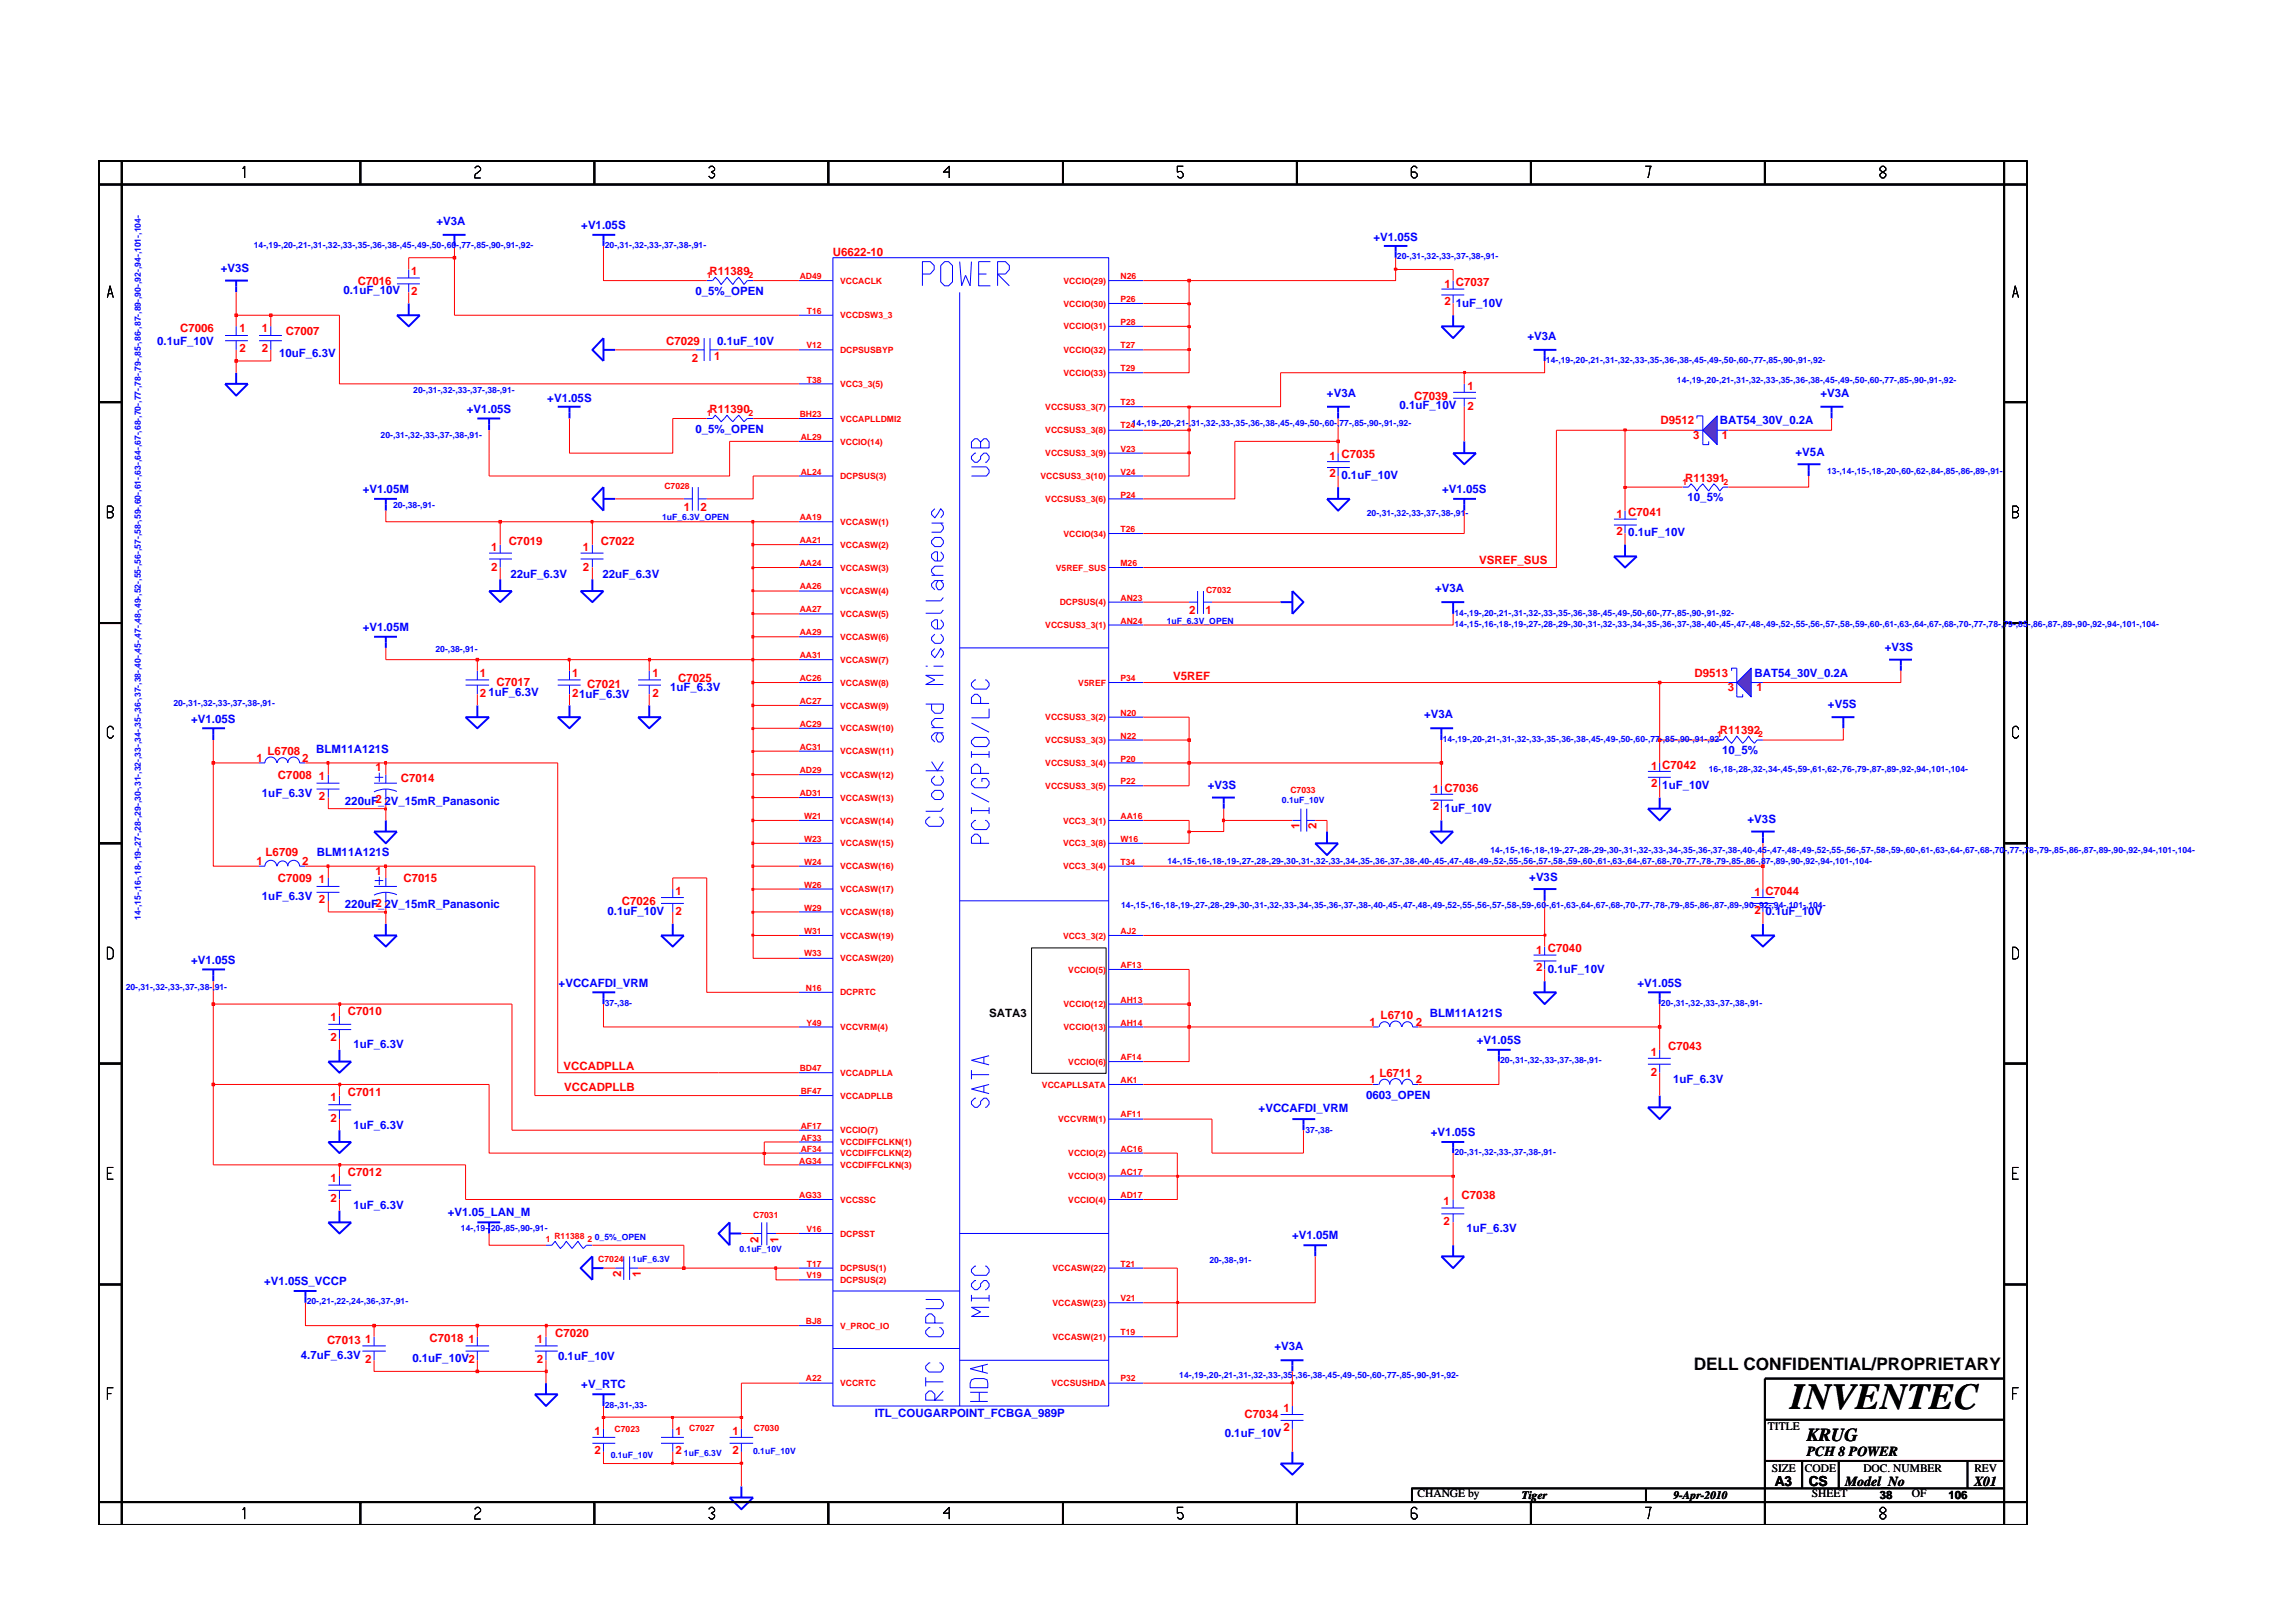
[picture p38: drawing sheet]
<svg xmlns="http://www.w3.org/2000/svg" width="297mm" height="210mm" viewBox="0 0 297 210" stroke-linecap="round" stroke-linejoin="round" font-family="sans-serif">
<defs><g id="words">
<text font-size="4.8" x="231.9" y="182.5">INVENTEC</text>
<text font-size="2.4" x="234" y="186.7">KRUG</text>
<text font-size="2.2" x="219.4" y="177.5">DELL CONFIDENTIAL/PROPRIETARY</text>
<g font-size="1.8">
<text x="234" y="188.7">PCH 8 POWER</text>
<text x="229.9" y="192.5">A3</text>
<text x="234.3" y="192.6">CS</text>
<text x="239" y="192.5">Model_No</text>
<text x="255.7" y="192.5">X01</text>
</g>
<g font-size="1.5" fill="#00f">
<text x="56.5" y="29.1">+V3A</text>
<text x="75.3" y="29.7">+V1.05S</text>
<text x="28.6" y="35.2">+V3S</text>
<text x="177.9" y="31.2">+V1.05S</text>
<text x="44.5" y="38.1">0.1uF_10V</text>
<text x="90.1" y="38.2">0_5%_OPEN</text>
<text x="188.6" y="39.7">1uF_10V</text>
<text x="20.4" y="44.7">0.1uF_10V</text>
<text x="36.1" y="46.3">10uF_6.3V</text>
<text x="92.9" y="44.7">0.1uF_10V</text>
<text x="197.9" y="44">+V3A</text>
<text x="60.5" y="53.5">+V1.05S</text>
<text x="70.9" y="52">+V1.05S</text>
<text x="171.9" y="51.4">+V3A</text>
<text x="181.3" y="53">0.1uF_10V</text>
<text x="235.8" y="51.4">+V3A</text>
<text x="90.1" y="56.1">0_5%_OPEN</text>
<text x="222.8" y="55">BAT54_30V_0.2A</text>
<text x="232.6" y="59.1">+V5A</text>
<text x="47" y="63.9">+V1.05M</text>
<text x="173.8" y="62">0.1uF_10V</text>
<text x="186.8" y="63.9">+V1.05S</text>
<text x="218.6" y="65">10_5%</text>
<text x="210.9" y="69.5">0.1uF_10V</text>
<text x="66.1" y="74.9">22uF_6.3V</text>
<text x="78.1" y="74.9">22uF_6.3V</text>
<text x="185.9" y="76.7">+V3A</text>
<text x="47" y="81.7">+V1.05M</text>
<text x="86.8" y="89.5">1uF_6.3V</text>
<text x="227.3" y="87.7">BAT54_30V_0.2A</text>
<text x="244.2" y="84.3">+V3S</text>
<text x="24.8" y="93.7">+V1.05S</text>
<text x="63.3" y="90.1">1uF_6.3V</text>
<text x="184.5" y="93">+V3A</text>
<text x="236.8" y="91.8">+V5S</text>
<text x="41" y="97.6">BLM11A121S</text>
<text x="223.1" y="97.7">10_5%</text>
<text x="33.9" y="103.2">1uF_6.3V</text>
<text x="44.7" y="104.3">220uF_2V_15mR_Panasonic</text>
<text x="156.5" y="102.2">+V3S</text>
<text x="187.1" y="105.2">1uF_10V</text>
<text x="215.3" y="102.2">1uF_10V</text>
<text x="226.4" y="106.7">+V3S</text>
<text x="41" y="110.9">BLM11A121S</text>
<text x="33.9" y="116.6">1uF_6.3V</text>
<text x="44.7" y="117.6">220uF_2V_15mR_Panasonic</text>
<text x="78.7" y="118.5">0.1uF_10V</text>
<text x="198.1" y="114.1">+V3S</text>
<text x="228.7" y="118.6">0.1uF_10V</text>
<text x="24.8" y="124.8">+V1.05S</text>
<text x="72.4" y="127.9">+VCCAFDI_VRM</text>
<text x="185.2" y="131.8">BLM11A121S</text>
<text x="200.5" y="126">0.1uF_10V</text>
<text x="212.1" y="127.9">+V1.05S</text>
<text x="45.8" y="135.8">1uF_6.3V</text>
<text x="191.3" y="135.2">+V1.05S</text>
<text x="177" y="142.4">0603_OPEN</text>
<text x="216.7" y="140.3">1uF_6.3V</text>
<text x="45.8" y="146.2">1uF_6.3V</text>
<text x="163" y="144">+VCCAFDI_VRM</text>
<text x="185.4" y="147.2">+V1.05S</text>
<text x="45.8" y="156.7">1uF_6.3V</text>
<text x="58" y="157.6">+V1.05_LAN_M</text>
<text x="167.4" y="160.6">+V1.05M</text>
<text x="190" y="159.6">1uF_6.3V</text>
<text x="34.2" y="166.5">+V1.05S_VCCP</text>
<text x="39" y="176">4.7uF_6.3V</text>
<text x="53.4" y="176.5">0.1uF_10V2</text>
<text x="72.3" y="176.1">0.1uF_10V</text>
<text x="75.3" y="179.9">+V_RTC</text>
<text x="165.1" y="174.9">+V3A</text>
<text x="113.3" y="183.6">ITL_COUGARPOINT_FCBGA_989P</text>
<text x="158.7" y="186.2">0.1uF_10V</text>
</g>
<g font-size="1.5" fill="#f00">
<text x="53.3" y="35.6">1</text>
<text x="91.9" y="35.6">R11389</text>
<text x="107.9" y="33.2">U6622-10</text>
<text x="46.4" y="36.9">C7016</text>
<text x="53.3" y="38.2">2</text>
<text x="187.1" y="39.6">2</text>
<text x="187.1" y="37.3">1 C7037</text>
<text x="23.3" y="43">C7006</text>
<text x="31" y="43">1</text>
<text x="31" y="45.7">2</text>
<text x="33.9" y="43">1</text>
<text x="33.9" y="45.7">2</text>
<text x="37" y="43.4">C7007</text>
<text x="86.3" y="44.7">C7029</text>
<text x="89.6" y="46.8">2</text>
<text x="92.5" y="46.6">1</text>
<text x="91.9" y="53.5">R11390</text>
<text x="183.2" y="51.8">C7039</text>
<text x="190.1" y="50.5">1</text>
<text x="190.1" y="53.1">2</text>
<text x="172.2" y="59.6">1 C7035</text>
<text x="215.1" y="55">D9512</text>
<text x="219.3" y="56.8">3</text>
<text x="223.1" y="56.8">1</text>
<text x="172.2" y="61.8">2</text>
<text x="218.3" y="62.4">R11391</text>
<text x="63.6" y="71.3">1</text>
<text x="65.9" y="70.5">C7019</text>
<text x="75.5" y="71.3">1</text>
<text x="77.8" y="70.5">C7022</text>
<text x="88.6" y="66.2">1</text>
<text x="90.7" y="66.2">2</text>
<text x="209.4" y="67.1">1 C7041</text>
<text x="209.4" y="69.3">2</text>
<text x="63.6" y="73.9">2</text>
<text x="75.5" y="73.9">2</text>
<text x="191.6" y="73">VSREF_SUS</text>
<text x="154" y="79.5">2</text>
<text x="156.2" y="79.5">1</text>
<text x="62.2" y="87.7">1</text>
<text x="64.3" y="88.9">C7017</text>
<text x="74.1" y="87.7">1</text>
<text x="76.1" y="89.2">C7021</text>
<text x="84.5" y="87.7">1</text>
<text x="87.8" y="88.3">C7025</text>
<text x="152" y="88.1">V5REF</text>
<text x="219.5" y="87.7">D9513</text>
<text x="223.8" y="89.5">3</text>
<text x="227.5" y="89.5">1</text>
<text x="62.2" y="90.3">2</text>
<text x="74.1" y="90.3">21uF_6.3V</text>
<text x="84.5" y="90.3">2</text>
<text x="222.8" y="95.1">R11392</text>
<text x="33.2" y="98.7">1</text>
<text x="34.7" y="97.8">L6708</text>
<text x="36" y="100.9">C7008</text>
<text x="39.1" y="98.7">2</text>
<text x="41.3" y="101">1</text>
<text x="48.6" y="99.9">1</text>
<text x="51.9" y="101.4">C7014</text>
<text x="213.9" y="99.8">1 C7042</text>
<text x="213.9" y="102">2</text>
<text x="41.3" y="103.7">2</text>
<text x="48.6" y="104.1">2</text>
<text x="168.3" y="107.4" transform="rotate(-90 168.3 107.4)">1</text>
<text x="170.5" y="107.4" transform="rotate(-90 170.5 107.4)">2</text>
<text x="185.6" y="102.7">1 C7036</text>
<text x="185.6" y="104.9">2</text>
<text x="33.2" y="112">1</text>
<text x="34.4" y="110.9">L6709</text>
<text x="39.1" y="112">2</text>
<text x="48.6" y="113.3">1</text>
<text x="36" y="114.3">C7009</text>
<text x="41.3" y="114.4">1</text>
<text x="41.3" y="117">2</text>
<text x="48.6" y="117.5">2</text>
<text x="52.3" y="114.3">C7015</text>
<text x="80.6" y="117.3">C7026</text>
<text x="87.5" y="115.9">1</text>
<text x="87.5" y="118.6">2</text>
<text x="227.3" y="116.1">1 C7044</text>
<text x="227.3" y="118.4">2</text>
<text x="199" y="123.6">1 C7040</text>
<text x="199" y="125.8">2</text>
<text x="45.1" y="131.5">C7010</text>
<text x="42.8" y="132.3">1</text>
<text x="42.8" y="134.9">2</text>
<text x="177.4" y="132.9">1</text>
<text x="178.9" y="132">L6710</text>
<text x="183.4" y="132.9">2</text>
<text x="213.8" y="136.8">1</text>
<text x="216.1" y="136">C7043</text>
<text x="42.8" y="142.7">1</text>
<text x="45.1" y="141.9">C7011</text>
<text x="73" y="138.7">VCCADPLLA</text>
<text x="73.1" y="141.4">VCCADPLLB</text>
<text x="177.4" y="140.3">1</text>
<text x="178.7" y="139.6">L6711</text>
<text x="183.4" y="140.3">2</text>
<text x="213.8" y="139.4">2</text>
<text x="42.8" y="145.3">2</text>
<text x="42.8" y="153.1">1</text>
<text x="42.8" y="155.7">2</text>
<text x="45.1" y="152.3">C7012</text>
<text x="189.3" y="155.3">C7038</text>
<text x="98.2" y="161" transform="rotate(-90 98.2 161)">2</text>
<text x="100.9" y="161" transform="rotate(-90 100.9 161)">1</text>
<text x="187" y="156.1">1</text>
<text x="187" y="158.7">2</text>
<text x="80.5" y="165.4" transform="rotate(-90 80.5 165.4)">2</text>
<text x="83" y="165.4" transform="rotate(-90 83 165.4)">1</text>
<text x="47.3" y="173.9">1</text>
<text x="55.7" y="173.8">C7018</text>
<text x="60.7" y="173.9">1</text>
<text x="69.6" y="173.9">1</text>
<text x="71.9" y="173.2">C7020</text>
<text x="42.4" y="174.1">C7013</text>
<text x="47.3" y="176.6">2</text>
<text x="69.6" y="176.6">2</text>
<text x="77" y="185.9">1</text>
<text x="87.5" y="185.9">1</text>
<text x="94.9" y="185.9">1</text>
<text x="161.2" y="183.7">C7034</text>
<text x="166.2" y="182.9">1</text>
<text x="166.2" y="185.4">2</text>
<text x="77" y="188.4">2</text>
<text x="87.5" y="188.4">2</text>
<text x="94.9" y="188.4">2</text>
</g>
<g font-size="1.5">
<text x="128.1" y="131.8">SATA3</text>
<text x="229" y="185.3">TITLE</text>
<text x="229.5" y="190.7">SIZE</text>
<text x="233.8" y="190.7">CODE</text>
<text x="241.4" y="190.7">DOC. NUMBER</text>
<text x="255.8" y="190.7">REV</text>
<text x="183.6" y="194">CHANGE by</text>
<text x="197.1" y="194.3">Tiger</text>
<text x="216.8" y="194.3">9-Apr-2010</text>
<text x="234.7" y="194">SHEET</text>
<text x="243.5" y="194.3">38</text>
<text x="247.7" y="194">OF</text>
<text x="252.4" y="194.3">106</text>
</g>
<g font-size="1.1" fill="#00f">
<text x="32.9" y="32.1">14-,19-,20-,21-,31-,32-,33-,35-,36-,38-,45-,49-,50-,60-,77-,85-,90-,91-,92-</text>
<text x="78.3" y="32.2">20-,31-,32-,33-,37-,38-,91-</text>
<text x="181" y="33.6">20-,31-,32-,33-,37-,38-,91-</text>
<text x="200.3" y="47.1">14-,19-,20-,21-,31-,32-,33-,35-,36-,38-,45-,49-,50-,60-,77-,85-,90-,91-,92-</text>
<text x="53.5" y="51">20-,31-,32-,33-,37-,38-,91-</text>
<text x="217.2" y="49.6">14-,19-,20-,21-,31-,32-,33-,35-,36-,38-,45-,49-,50-,60-,77-,85-,90-,91-,92-</text>
<text x="49.3" y="56.8">20-,31-,32-,33-,37-,38-,91-</text>
<text x="146.6" y="55.2">14-,19-,20-,21-,31-,32-,33-,35-,36-,38-,45-,49-,50-,60-,77-,85-,90-,91-,92-</text>
<text x="50.9" y="65.8">20-,38-,91-</text>
<text x="236.7" y="61.4">13-,14-,15-,18-,20-,60-,62-,84-,85-,86-,89-,91-</text>
<text x="85.8" y="67.4">1uF_6.3V_OPEN</text>
<text x="177.1" y="66.8">20-,31-,32-,33-,37-,38-,91-</text>
<text x="151.1" y="80.8">1uF_6.3V_OPEN</text>
<text x="188.4" y="81.2">14-,15-,16-,18-,19-,27-,28-,29-,30-,31-,32-,33-,34-,35-,36-,37-,38-,40-,45-,47-,48-,49-,52-,55-,56-,57-,58-,59-,60-,61-,63-,64-,67-,68-,70-,77-,78-,79-,85-,86-,87-,89-,90-,92-,94-,101-,104-</text>
<text x="188.4" y="79.7">14-,19-,20-,21-,31-,32-,33-,35-,36-,38-,45-,49-,50-,60-,77-,85-,90-,91-,92-</text>
<text x="56.4" y="84.5">20-,38-,91-</text>
<text x="22.5" y="91.5">20-,31-,32-,33-,37-,38-,91-</text>
<text x="186.9" y="96.1">14-,19-,20-,21-,31-,32-,33-,35-,36-,38-,45-,49-,50-,60-,77-,85-,90-,91-,92-</text>
<text x="221.3" y="100.1">16-,18-,28-,32-,34-,45-,59-,61-,62-,76-,79-,87-,89-,92-,94-,101-,104-</text>
<text x="166.1" y="104.1">0.1uF_10V</text>
<text x="151.2" y="111.9">14-,15-,16-,18-,19-,27-,28-,29-,30-,31-,32-,33-,34-,35-,36-,37-,38-,40-,45-,47-,48-,49-,52-,55-,56-,57-,58-,59-,60-,61-,63-,64-,67-,68-,70-,77-,78-,79-,85-,86-,87-,89-,90-,92-,94-,101-,104-</text>
<text x="193.1" y="110.6">14-,15-,16-,18-,19-,27-,28-,29-,30-,31-,32-,33-,34-,35-,36-,37-,38-,40-,45-,47-,48-,49-,52-,55-,56-,57-,58-,59-,60-,61-,63-,64-,67-,68-,70-,77-,78-,79-,85-,86-,87-,89-,90-,92-,94-,101-,104-</text>
<text x="18.2" y="119.1" transform="rotate(-90 18.2 119.1)">14-,15-,16-,18-,19-,27-,28-,29-,30-,31-,32-,33-,34-,35-,36-,37-,38-,40-,45-,47-,48-,49-,52-,55-,56-,57-,58-,59-,60-,61-,63-,64-,67-,68-,70-,77-,78-,79-,85-,86-,87-,89-,90-,92-,94-,101-,104-</text>
<text x="145.2" y="117.7">14-,15-,16-,18-,19-,27-,28-,29-,30-,31-,32-,33-,34-,35-,36-,37-,38-,40-,45-,47-,48-,49-,52-,55-,56-,57-,58-,59-,60-,61-,63-,64-,67-,68-,70-,77-,78-,79-,85-,86-,87-,89-,90-,92-,94-,101-,104-</text>
<text x="16.3" y="128.3">20-,31-,32-,33-,37-,38-,91-</text>
<text x="78.3" y="130.3">37-,38-</text>
<text x="215.2" y="130.3">20-,31-,32-,33-,37-,38-,91-</text>
<text x="194.3" y="137.7">20-,31-,32-,33-,37-,38-,91-</text>
<text x="169.1" y="146.7">37-,38-</text>
<text x="188.4" y="149.7">20-,31-,32-,33-,37-,38-,91-</text>
<text x="59.7" y="159.4">14-,19-,20-,85-,90-,91-</text>
<text x="77.1" y="160.6">0_5%_OPEN</text>
<text x="81.9" y="163.5">1uF_6.3V</text>
<text x="95.8" y="162.1">0.1uF_10V</text>
<text x="156.7" y="163.7">20-,38-,91-</text>
<text x="39.7" y="169">20-,21-,22-,24-,36-,37-,91-</text>
<text x="152.8" y="178.6">14-,19-,20-,21-,31-,32-,33-,35-,36-,38-,45-,49-,50-,60-,77-,85-,90-,91-,92-</text>
<text x="78.3" y="182.4">28-,31-,33-</text>
<text x="79.1" y="188.9">0.1uF_10V</text>
<text x="88.6" y="188.6">1uF_6.3V</text>
<text x="97.6" y="188.4">0.1uF_10V</text>
</g>
<g font-size="1.1" fill="#f00">
<text x="91.6" y="36">1</text>
<text x="96.9" y="36">2</text>
<text x="103.6" y="36.2">AD49</text>
<text x="104.5" y="40.7">T16</text>
<text x="108.8" y="36.8">VCCACLK</text>
<text x="108.8" y="41.2">VCCDSW3_3</text>
<text x="137.8" y="36.8">VCCIO(29)</text>
<text x="137.8" y="39.7">VCCIO(30)</text>
<text x="145.1" y="36.2">N26</text>
<text x="145.1" y="39.1">P26</text>
<text x="104.5" y="45.1">V12</text>
<text x="108.8" y="45.7">DCPSUSBYP</text>
<text x="137.8" y="42.7">VCCIO(31)</text>
<text x="137.8" y="45.7">VCCIO(32)</text>
<text x="145.1" y="42.1">P28</text>
<text x="145.1" y="45.1">T27</text>
<text x="91.6" y="53.9">1</text>
<text x="96.9" y="53.9">2</text>
<text x="104.5" y="49.6">T38</text>
<text x="108.8" y="50.1">VCC3_3(5)</text>
<text x="135.4" y="53.1">VCCSUS3_3(7)</text>
<text x="137.8" y="48.7">VCCIO(33)</text>
<text x="145.1" y="48.1">T29</text>
<text x="145.1" y="52.5">T23</text>
<text x="103.6" y="54">BH23</text>
<text x="103.7" y="57">AL29</text>
<text x="108.8" y="54.6">VCCAPLLDMI2</text>
<text x="108.8" y="57.6">VCCIO(14)</text>
<text x="135.4" y="56.1">VCCSUS3_3(8)</text>
<text x="135.4" y="59.1">VCCSUS3_3(9)</text>
<text x="145.1" y="55.5">T24</text>
<text x="145.1" y="58.5">V23</text>
<text x="86.1" y="63.4">C7028</text>
<text x="103.7" y="61.5">AL24</text>
<text x="108.8" y="62.1">DCPSUS(3)</text>
<text x="134.8" y="62.1">VCCSUS3_3(10)</text>
<text x="135.4" y="65">VCCSUS3_3(6)</text>
<text x="145.1" y="61.5">V24</text>
<text x="145.1" y="64.5">P24</text>
<text x="218" y="62.8">1</text>
<text x="223.3" y="62.8">2</text>
<text x="103.6" y="67.4">AA19</text>
<text x="103.6" y="70.4">AA21</text>
<text x="108.8" y="68">VCCASW(1)</text>
<text x="108.8" y="71">VCCASW(2)</text>
<text x="137.8" y="69.5">VCCIO(34)</text>
<text x="145.1" y="68.9">T26</text>
<text x="103.6" y="73.4">AA24</text>
<text x="103.6" y="76.3">AA26</text>
<text x="108.8" y="73.9">VCCASW(3)</text>
<text x="108.8" y="77">VCCASW(4)</text>
<text x="136.8" y="73.9">V5REF_SUS</text>
<text x="145.1" y="73.4">M26</text>
<text x="145.1" y="77.8">AN23</text>
<text x="156.2" y="76.8">C7032</text>
<text x="103.6" y="79.3">AA27</text>
<text x="103.6" y="82.3">AA29</text>
<text x="108.8" y="79.9">VCCASW(5)</text>
<text x="108.8" y="82.9">VCCASW(6)</text>
<text x="135.4" y="81.4">VCCSUS3_3(1)</text>
<text x="137.3" y="78.4">DCPSUS(4)</text>
<text x="145.1" y="80.8">AN24</text>
<text x="103.6" y="85.3">AA31</text>
<text x="103.6" y="88.3">AC26</text>
<text x="108.8" y="85.9">VCCASW(7)</text>
<text x="108.8" y="88.8">VCCASW(8)</text>
<text x="139.7" y="88.8">V5REF</text>
<text x="145.1" y="88.3">P34</text>
<text x="103.6" y="94.2">AC29</text>
<text x="103.6" y="91.2">AC27</text>
<text x="108.8" y="94.8">VCCASW(10)</text>
<text x="108.8" y="91.8">VCCASW(9)</text>
<text x="135.4" y="93.3">VCCSUS3_3(2)</text>
<text x="145.1" y="92.7">N20</text>
<text x="145.1" y="95.7">N22</text>
<text x="222.4" y="95.4">1</text>
<text x="227.8" y="95.4">2</text>
<text x="103.6" y="97.1">AC31</text>
<text x="103.6" y="100.1">AD29</text>
<text x="108.8" y="97.7">VCCASW(11)</text>
<text x="108.8" y="100.8">VCCASW(12)</text>
<text x="135.4" y="96.3">VCCSUS3_3(3)</text>
<text x="135.4" y="99.2">VCCSUS3_3(4)</text>
<text x="145.1" y="98.7">P20</text>
<text x="145.1" y="101.6">P22</text>
<text x="103.6" y="103.2">AD31</text>
<text x="104.2" y="106.1">W21</text>
<text x="108.8" y="103.7">VCCASW(13)</text>
<text x="108.8" y="106.7">VCCASW(14)</text>
<text x="135.4" y="102.2">VCCSUS3_3(5)</text>
<text x="137.7" y="106.7">VCC3_3(1)</text>
<text x="145.1" y="106.1">AA16</text>
<text x="167.2" y="102.7">C7033</text>
<text x="104.2" y="109.1">W23</text>
<text x="104.2" y="112">W24</text>
<text x="108.8" y="109.7">VCCASW(15)</text>
<text x="108.8" y="112.6">VCCASW(16)</text>
<text x="137.7" y="109.7">VCC3_3(8)</text>
<text x="137.7" y="112.6">VCC3_3(4)</text>
<text x="145.1" y="112">T34</text>
<text x="145.1" y="109.1">W16</text>
<text x="104.2" y="115">W26</text>
<text x="104.2" y="118">W29</text>
<text x="108.8" y="115.6">VCCASW(17)</text>
<text x="108.8" y="118.5">VCCASW(18)</text>
<text x="104.2" y="120.9">W31</text>
<text x="104.2" y="123.9">W33</text>
<text x="108.8" y="121.6">VCCASW(19)</text>
<text x="108.8" y="124.6">VCCASW(20)</text>
<text x="137.7" y="121.6">VCC3_3(2)</text>
<text x="138.4" y="126">VCCIO(5)</text>
<text x="145.1" y="120.9">AJ2</text>
<text x="145.1" y="125.4">AF13</text>
<text x="104.4" y="128.4">N16</text>
<text x="108.8" y="129">DCPRTC</text>
<text x="137.8" y="130.5">VCCIO(12)</text>
<text x="145.1" y="129.9">AH13</text>
<text x="104.5" y="132.9">Y49</text>
<text x="108.8" y="133.4">VCCVRM(4)</text>
<text x="137.8" y="133.4">VCCIO(13)</text>
<text x="138.4" y="137.9">VCCIO(6)</text>
<text x="145.1" y="137.4">AF14</text>
<text x="145.1" y="132.9">AH14</text>
<text x="103.6" y="138.8">BD47</text>
<text x="103.7" y="141.8">BF47</text>
<text x="108.8" y="139.4">VCCADPLLA</text>
<text x="108.8" y="142.3">VCCADPLLB</text>
<text x="135" y="140.9">VCCAPLLSATA</text>
<text x="145.1" y="140.3">AK1</text>
<text x="103.7" y="147.8">AF33</text>
<text x="103.7" y="149.2">AF34</text>
<text x="103.7" y="146.2">AF17</text>
<text x="108.8" y="148.3">VCCDIFFCLKN(1)</text>
<text x="108.8" y="149.8">VCCDIFFCLKN(2)</text>
<text x="108.8" y="146.8">VCCIO(7)</text>
<text x="137.1" y="145.4">VCCVRM(1)</text>
<text x="138.4" y="149.8">VCCIO(2)</text>
<text x="145.1" y="149.2">AC16</text>
<text x="145.1" y="144.7">AF11</text>
<text x="103.5" y="150.7">AG34</text>
<text x="103.5" y="155.1">AG33</text>
<text x="108.8" y="151.3">VCCDIFFCLKN(3)</text>
<text x="108.8" y="155.8">VCCSSC</text>
<text x="138.4" y="152.8">VCCIO(3)</text>
<text x="138.4" y="155.8">VCCIO(4)</text>
<text x="145.1" y="152.2">AC17</text>
<text x="145.1" y="155.1">AD17</text>
<text x="70.7" y="160.9">1</text>
<text x="71.8" y="160.6">R11388</text>
<text x="76.1" y="160.9">2</text>
<text x="97.6" y="157.7">C7031</text>
<text x="104.5" y="159.6">V16</text>
<text x="108.8" y="160.2">DCPSST</text>
<text x="77.5" y="163.5">C7024</text>
<text x="104.5" y="165.6">V19</text>
<text x="104.5" y="164.1">T17</text>
<text x="108.8" y="166.2">DCPSUS(2)</text>
<text x="108.8" y="164.7">DCPSUS(1)</text>
<text x="136.3" y="164.7">VCCASW(22)</text>
<text x="145.1" y="164.1">T21</text>
<text x="104.4" y="171.6">BJ8</text>
<text x="108.8" y="172.1">V_PROC_IO</text>
<text x="136.3" y="173.6">VCCASW(21)</text>
<text x="136.3" y="169.2">VCCASW(23)</text>
<text x="145.1" y="173">T19</text>
<text x="145.1" y="168.5">V21</text>
<text x="104.4" y="178.9">A22</text>
<text x="108.8" y="179.6">VCCRTC</text>
<text x="136.2" y="179.6">VCCSUSHDA</text>
<text x="145.1" y="178.9">P32</text>
<text x="79.6" y="185.4">C7023</text>
<text x="89.3" y="185.4">C7027</text>
<text x="97.6" y="185.4">C7030</text>
</g>
</g></defs>
<g fill="none" stroke="#00f" stroke-width=".25">
<path d="M29.2 36.4h2.9M30.6 36.4v1.5M52.9 39.3v1.5M76.7 30.4h3M78.2 30.4v1.5M179.3 31.9h3M180.8 31.9v1.5M29.2 49.7h2.9l-1.5 1.6zM30.6 48.3v1.4M51.4 40.8h3l-1.5 1.5zM61.8 54.2h3M63.4 54.2v1.5"/>
<path d="M72.2 52.7h3M73.8 52.7v1.5M78.2 43.8v3l-1.5-1.5zM78.2 45.3h1.5M186.7 42.3h3l-1.5 1.5zM188.2 58.7h3l-1.5 1.4zM188.2 40.8v1.5M189.7 57.2v1.5M198.7 45.3h2.9M200.1 45.3v1.5M235.8 52.7h3M237.3 52.7v1.5"/>
<path d="M48.5 64.6h2.9M50 64.6v1.6M63.4 76.6h2.9l-1.5 1.4zM64.8 75v1.6M75.2 76.6h3l-1.5 1.4zM76.7 75v1.6M78.2 63.1v3.1l-1.5-1.6zM78.2 64.6h1.5M165.9 78h1.5M167.4 76.6l1.5 1.4-1.5 1.5zM171.9 64.6h3l-1.6 1.6zM173.3 63.1v1.5"/>
<path d="M186.7 78h3M188.2 78v1.5M209.1 72.1h2.9l-1.5 1.4zM210.5 70.6v1.5M48.5 82.5h2.9M50 82.5v1.4M60.3 92.9h3.1l-1.6 1.4zM61.8 91.4v1.5M72.2 92.9h3l-1.4 1.4zM73.8 91.4v1.5M82.7 92.9h2.9l-1.5 1.4zM84.1 91.4v1.5"/>
<path d="M185.3 94.3h2.9M186.7 94.3v1.6M50 119.7v1.5M87.2 119.7v1.5M198.7 115.2h2.9M200.1 115.2v1.5M213.5 104.8h2.9l-1.4 1.5zM215 103.3v1.5M226.9 107.7h3M228.4 107.7v1.5M48.5 121.2h2.9l-1.4 1.4zM76.7 128.6h3"/>
<path d="M78.2 128.6v1.5M85.6 121.2h3l-1.4 1.4zM192.6 136h3.1M194.2 136v1.5M198.7 128.6h2.9l-1.5 1.5zM200.1 127.1v1.5M42.5 147.9h3l-1.5 1.5zM42.5 158.4h3l-1.5 1.4zM44 146.4v1.5M44 156.8v1.6M61.8 158.4h3M63.4 158.4v1.4"/>
<path d="M93.1 159.8l1.4-1.4v2.9zM94.5 159.8h1.5M167.4 145h3M168.9 145v1.4M186.7 147.9h3M188.2 147.9v1.5M213.5 143.5h2.9l-1.4 1.5zM215 141.9v1.6M38 167.2h3M39.6 167.2v1.6M70.7 179.2v1.4M75.2 164.3l1.5-1.5v3z"/>
<path d="M76.7 164.3h1.5M165.9 176.2h3M167.4 176.2v1.5M168.9 161.3h3M170.4 161.3v1.5M186.7 162.8h3l-1.5 1.5zM188.2 161.3v1.5M69.3 180.6h2.9l-1.5 1.5zM76.7 180.6h3M78.2 180.6v1.5M94.5 194h3.1l-1.6 1.5zM96 192.6v1.4"/>
<path d="M165.9 189.6h3l-1.5 1.4zM167.4 188.1v1.5"/>
</g>
<g fill="none" stroke="#00f" stroke-width=".13">
<path d="M51.4 36h3M51.4 36.8h3M52.9 34.9v1.1M52.9 36.8v1.1M91.6 36.4h.7l.4-.5 .7 1 .8-1 .7 1 .8-1 .7 1 .4-.5h.8M103.5 36.4h4.4M107.9 33.4h35.7v148.7h-35.7zM119.5 35.5h1l.5-.6v-.5l-.5-.5h-1v3.1M122.4 33.9h.5l.5 .5v2.1l-.5 .5h-.5l-.5-.5v-2.1zM124.3 37.9v144.2M124.3 33.9l.3 3.1 .5-1.3 .6 1.3 .1-3.1M126.8 35.5h1"/>
<path d="M128.3 33.9h-1.5v3.1h1.5M129.2 37v-3.1h1l.6 .5v.5l-.6 .6h-1l1.6 1.5M143.6 36.4h4.5M143.6 39.3h4.5M186.7 37.5h3M186.7 38.2h3M188.2 36.4v1.1M188.2 38.2v1.1M33.6 43.5h2.9M33.6 44.1h2.9M35.1 42.3v1.2M35.1 44.1v1.2"/>
<path d="M90.1 45.3h1.1M91.2 43.8v3M91.6 54.2h.7l.4-.4 .7 .8 .8-.8 .7 .8 .8-.8 .7 .8 .4-.4h.8M92 45.3h1.1M92 43.8v3M103.5 45.3h4.4M103.5 54.2h4.4M103.5 57.2h4.4M103.5 40.8h4.4M103.5 49.7h4.4M126.4 58.7h-.1l-.5 .4v.4l.5 .4h.3l.4-.4v-.4l.5-.4h.3l.3 .4v.4l-.3 .4h-.2M127 57.3l.5-.5h.3l.3 .5v.7h-2.3v-.7l.5-.5h.3l.4 .5v.7"/>
<path d="M143.6 45.3h4.5M143.6 58.7h4.5M143.6 55.7h4.5M143.6 52.7h4.5M143.6 42.3h4.5M143.6 48.3h4.5M188.2 50.8h3M188.2 51.6h3M189.7 49.7v1.1M189.7 51.6v1.1M219.5 55.7h1.1M220.6 53.9v3.7"/>
<path d="M222.4 55.7h1.5M63.4 71.7h2.9M63.4 72.4h2.9M64.8 70.6v1.1M64.8 72.4v1.1M75.2 71.7h3M75.2 72.4h3M76.7 70.6v1.1M76.7 72.4v1.1M88.6 64.6h1.1M89.7 63.1v3.1M90.5 64.6h1.1"/>
<path d="M90.5 63.1v3.1M103.5 67.6h4.4M103.5 70.6h4.4M103.5 73.5h4.4M103.5 79.5h4.4M103.5 61.7h4.4M103.5 76.6h4.4M120.7 70l.4-.4h.8l.3 .4v.4l-.3 .4h-.8l-.4-.4zM120.7 74.5h1.5M120.7 67.8h1.5M121.1 65.9l-.4 .4v.4l.4 .4 .8-1.2 .3 .4v.4l-.3 .4M121.5 75.2l-.2 .4v.4l.2 .4h.4l.3-.4v-.4l-.3-.4"/>
<path d="M121.9 71.5l.3 .4v.3l-.3 .5h-.8l-.4-.5v-.4l.4-.3h.3v1.2M121.9 67.8l.3 .4v.3l-.3 .4h-1.2M122.2 75.2h-1.1l-.4 .4v.4l.4 .4M122.2 73.3h-1.1l-.4 .5v.3l.4 .4M122.2 79l-.3 .4h-2M122.2 77.4l-.3 .4h-2M125.8 60.5h2l.3 .4v.3l-.3 .5h-2M143.6 64.6h4.5M143.6 78h4.5M143.6 73.5h4.5M143.6 69.1h4.5M143.6 61.7h4.5"/>
<path d="M154 78h1.1M155.1 76.6v2.9M155.9 78h1.1M155.9 76.6v2.9M209.1 67.3h2.9M209.1 68h2.9M210.5 66.2v1.1M210.5 68v1.1M33.6 98.8h.7a.76 .76 0 0 1 .8-.7 .76 .76 0 0 1 .7 .7M35.9 98.8a.68 .68 0 0 1 .7-.6 .68 .68 0 0 1 .7 .6 .76 .76 0 0 1 .7-.7 .76 .76 0 0 1 .8 .7h.8M60.3 88.1h3.1M60.3 88.8h3.1"/>
<path d="M61.8 86.9v1.2M61.8 88.8v1.1M72.2 88.1h3M72.2 88.8h3M73.8 86.9v1.2M73.8 88.8v1.1M82.7 88.1h2.9M82.7 88.8h2.9M84.1 86.9v1.2M84.1 88.8v1.1M103.5 82.5h4.4M103.5 85.5h4.4"/>
<path d="M103.5 88.4h4.4M103.5 91.4h4.4M103.5 94.3h4.4M103.5 97.3h4.4M119.9 91.2h2.3v.8l-.3 .4h-.8l-.4-.4v-.8M119.9 99.9h2.3M119.9 86.3h.3M120.7 98.7l.7 1.2 .8-1.2M120.7 94.3h1.5M120.9 86.3h1.3M121.1 84l-.4 .4v.4l.4 .4 .8-1.2 .3 .4v.4l-.3 .4M121.1 82.2l-.4 .4v.3l.4 .4h.8l.3-.4v-.3l-.3-.4"/>
<path d="M121.5 94.9l-.2 .5v.3l.2 .4h.4l.3-.4v-.3l-.3-.5M121.9 80.3l.3 .4v.4l-.3 .4h-.8l-.4-.4v-.5l.4-.3h.3v1.2M122.2 94.9h-1.1l-.4 .5v.3l.4 .4M122.2 93.1h-1.1l-.4 .4v.3l.4 .5M122.2 87.5h-2.3l1.2 .6-1.2 .6h2.3M124.3 83.9h19.3M125.8 96l.5-.5h1.5l.3 .5v.3l-.3 .4h-1.5l-.5-.4zM125.8 97.3v.9M125.8 97.7h2.3M125.8 93.7l2.3 1.2M126.4 88.1h-.1l-.5 .4v.3l.5 .5h1.5l.3-.5v-.3l-.3-.4h-.2M127 91.1v-.7l-.4-.5h-.3l-.5 .5v.7h2.3"/>
<path d="M128.1 91.8v1.2h-2.3M128.1 97.3v.9M143.6 98.8h4.5M143.6 95.9h4.5M143.6 88.4h4.5M143.6 92.9h4.5M143.6 81h4.5M213.5 99.9h2.9M215 98.8v1.1M222.4 95.9h.8l.3-.5 .8 .9 .7-.9 .7 .9 .8-.9 .8 .9 .3-.4h.8M48.5 114.8h2.9M48.5 114.1h1.1"/>
<path d="M49.1 113.6v1.1M50 113.7v1.1M50 115.6v1.1M51.4 115.9a3.4 3.4 0 0 0-3 .1M85.6 116.3h3M85.6 117h3M87.2 115.2v1.1M87.2 117v1.1M103.5 106.3h4.4M103.5 100.4h4.4M103.5 112.2h4.4M103.5 109.2h4.4"/>
<path d="M103.5 103.3h4.4M103.5 115.2h4.4M103.5 118.1h4.4M120.5 105.9h-.2l-.4 .4v.3l.4 .4h1.6l.3-.4v-.3l-.3-.4h-.2M120.7 102.8l.4-.4h.8l.3 .4v.4l-.3 .4h-.8l-.4-.4zM121.1 100.5l-.4 .5v.3l.4 .4h.8l.3-.4v-.3l-.3-.5M122.2 104.7l-.3 .4h-2M124.3 116.7h19.3M125.8 104.6v.8M125.8 105h2.3M125.8 102.7l2.3 1.2M126.4 106.3h-.1l-.5 .4v.3l.5 .5h1.5l.3-.5v-.3l-.3-.4h-.2"/>
<path d="M126.4 100.9h-.1l-.5 .4v.3l.5 .5h1.5l.3-.5v-.3l-.3-.4h-.6v.4M127 109.2v-.7l-.4-.4h-.3l-.5 .4v.7h2.3M127 100.2v-.8l-.4-.4h-.3l-.5 .4v.8h2.3M128.1 104.6v.8M143.6 106.3h4.5M143.6 112.2h4.5M143.6 109.2h4.5M143.6 101.8h4.5M167.4 106.3h1.1M168.5 104.8v2.9M169.3 106.3h1.1M169.3 104.8v2.9"/>
<path d="M185.3 102.9h2.9M185.3 103.7h2.9M186.7 101.8v1.1M186.7 103.7v1.1M213.5 100.7h2.9M215 100.7v1.1M103.5 139h4.4M103.5 133h4.4M103.5 128.6h4.4M103.5 121.2h4.4M103.5 124.1h4.4M125.8 138.6v1.2"/>
<path d="M125.8 139.2h2.3M127.5 136.9v.9M128.1 136.8l-2.3 .6 2.3 .6M143.6 133h4.5M143.6 125.6h4.5M143.6 121.2h4.5M143.6 137.5h4.5M143.6 130.1h4.5M198.7 123.7h2.9M198.7 124.5h2.9M200.1 122.6v1.1M200.1 124.5v1.1"/>
<path d="M42.5 143.1h3M42.5 143.8h3M42.5 153.5h3M42.5 154.2h3M44 141.9v1.2M44 143.8v1.2M44 152.3v1.2M44 154.2v1.2M97.6 159.8h1.1M98.7 158.4v2.9M99.3 159.8h1.2M99.3 158.4v2.9"/>
<path d="M103.5 159.8h4.4M103.5 155.4h4.4M103.5 149.4h4.4M103.5 141.9h4.4M103.5 147.9h4.4M103.5 146.4h4.4M103.5 150.9h4.4M124.3 159.8h19.3M126.4 142.3h-.1l-.5 .4v.3l.5 .5h.3l.4-.5v-.3l.5-.4h.3l.3 .4v.3l-.3 .5h-.2M127.5 140.7v.8M128.1 140.5l-2.3 .6 2.3 .6M143.6 155.4h4.5"/>
<path d="M143.6 149.4h4.5M143.6 152.3h4.5M143.6 145h4.5M143.6 140.5h4.5M186.7 156.5h3M186.7 157.3h3M188.2 155.4v1.1M188.2 157.3v1.1M46.9 174.4h3.1M46.9 175h3.1M48.5 173.2v1.2M48.5 175v1.2"/>
<path d="M60.3 174.4h3.1M60.3 175h3.1M61.8 173.2v1.2M61.8 175v1.2M69.3 174.4h2.9M69.3 175h2.9M70.7 161.3h.8l.4-.5 .7 .9 .7-.9 .8 .9 .8-.9 .7 .9 .4-.4h.7M70.7 173.2v1.2M70.7 175v1.2M79.7 164.3h1.1M80.8 162.8v3M81.6 164.3h1.1"/>
<path d="M81.6 162.8v3M103.5 164.3h4.4M103.5 179.2h4.4M103.5 171.7h4.4M103.5 165.8h4.4M107.9 174.7h16.4M107.9 167.2h16.4M119.9 168.3h2l.3 .5v.3l-.3 .4h-2M119.9 178.4v1.2M119.9 179h2.3M120.5 172h-.2l-.4 .4v.3l.4 .5h1.6l.3-.5v-.3l-.3-.4h-.2M120.5 176.6h-.2l-.4 .4v.3l.4 .4h1.6l.3-.4v-.3l-.3-.4h-.2"/>
<path d="M121.1 171.4v-.8l-.4-.4h-.4l-.4 .4v.8h2.3M124.3 176.2h19.3M125.8 178.8l.5-.2h1.2l.4 .2 .1 1h-2.3v-.6zM125.8 167.8v.8M125.8 168.2h2.3M126.4 165.9h-.1l-.5 .4v.4l.5 .4h.3l.4-.4v-.4l.5-.4h.3l.3 .4v.4l-.3 .4h-.2M126.4 164h-.1l-.5 .5v.3l.5 .4h1.5l.3-.4v-.3l-.3-.5h-.2M127.3 176.9v.8M128 176.7l-2.3 .6 2.3 .6M128.1 167.8v.8M128.1 169.4h-2.3l1.2 .6-1.2 .5h2.3M143.6 164.3h4.5"/>
<path d="M143.6 179.2h4.5M143.6 168.8h4.5M143.6 173.2h4.5M76.7 186.2h3M76.7 187h3M78.2 185.1v1.1M78.2 187v1.1M94.5 186.2h3.1M94.5 187h3.1M96 185.1v1.1M96 187v1.1M122.2 180.2l-1.1 1.2v-.8l-.4-.4h-.4l-.4 .4v.8h2.3"/>
<path d="M125.7 181.6h2.3M125.7 180.4h2.3M126.9 180.4v1.2"/>
</g>
<path d="M220.6 55.7l1.8-1.8v3.7z" fill="#3c3cc8"/>
<g fill="none" stroke="#00f" stroke-width=".13">
<path d="M29.2 43.5h2.9M29.2 44.1h2.9M30.6 42.3v1.2M30.6 44.1v1.2M171.9 59.8h3M173.3 58.7v1.1M220.6 55.7l1.8-1.8v3.7zM220.6 53.9h-.8v.3M221.3 57.2v.4h-.7M171.9 60.6h3M173.3 60.6v1.1M218 63.1h.7l.4-.4 .7 .9 .8-.9 .7 .9 .7-.9 .8 .9 .4-.5h.7"/>
<path d="M223.9 88.4h1.1M225 86.6v3.7M226.9 88.4h1.5M85.6 186.2h3M85.6 187h3M87.2 185.1v1.1M87.2 187v1.1"/>
</g>
<path d="M57.3 30.4h3M58.9 30.4v1.5M171.9 52.7h3M173.3 52.7v1.5M188.2 64.6h3M189.7 64.6v1.6M232.9 60.1h2.9M234.3 60.1v1.6" fill="none" stroke="#00f" stroke-width=".25"/>
<path d="M225 88.4l1.9-1.8v3.7z" fill="#3c3cc8"/>
<g fill="none" stroke="#00f" stroke-width=".13">
<path d="M225 88.4l1.9-1.8v3.7zM225 86.6h-.7v.3M225.7 89.9v.4h-.7M33.6 112.2h.7a.76 .76 0 0 1 .8-.8 .76 .76 0 0 1 .7 .8M35.9 112.2a.68 .68 0 0 1 .7-.7 .68 .68 0 0 1 .7 .7 .76 .76 0 0 1 .7-.8 .76 .76 0 0 1 .8 .8h.8M41 101.5h3M41 102.2h3M41 114.8h3M41 115.6h3M42.5 100.4v1.1M42.5 102.2v1.1M42.5 113.7v1.1"/>
<path d="M42.5 115.6v1.1M48.5 101.5h2.9M48.5 100.7h1.1M49.1 100.1v1.2M50 100.4v1.1M50 102.2v1.1M51.4 102.5a3.4 3.4 0 0 0-3 .1M226.9 116.3h3M226.9 117h3M228.4 115.2v1.1M228.4 117v1.1M42.5 132.7h3"/>
<path d="M42.5 133.4h3M44 131.6v1.1M44 133.4v1.2M177.8 133h.8M178.7 133a.68 .68 0 0 1 .7-.6 .68 .68 0 0 1 .6 .6 .76 .76 0 0 1 .8-.7 .76 .76 0 0 1 .8 .7M181.6 133a.68 .68 0 0 1 .7-.6 .68 .68 0 0 1 .7 .6h.8M213.5 137.1h2.9M213.5 137.9h2.9M215 136v1.1M215 137.9v1.1M177.8 140.5h.8M178.7 140.5a.68 .68 0 0 1 .7-.7 .68 .68 0 0 1 .6 .7 .76 .76 0 0 1 .8-.8 .76 .76 0 0 1 .8 .8"/>
<path d="M181.6 140.5a.68 .68 0 0 1 .7-.7 .68 .68 0 0 1 .7 .7h.8M165.9 183.2h3M165.9 184h3M167.4 182.1v1.1M167.4 184v1.1"/>
</g>
<g fill="none" stroke="#00f" stroke-width=".25">
<path d="M26.2 94.3h3M27.6 94.3v1.6M237.3 92.9h2.9M238.8 92.9v1.4M244.7 85.5h3M246.2 85.5v1.4M48.5 107.7h2.9l-1.4 1.5zM50 106.3v1.4M157 103.3h3M158.5 103.3v1.5M170.4 109.2h2.9l-1.4 1.6zM171.9 107.7v1.5"/>
<path d="M185.3 107.7h2.9l-1.5 1.5zM186.7 106.3v1.4M228.4 119.7v1.5M26.2 125.6h3M27.6 125.6v1.5M42.5 137.5h3l-1.5 1.5zM44 136v1.5M213.5 128.6h2.9M215 128.6v1.5M226.9 121.2h3l-1.5 1.4z"/>
</g>
<path d="M78.2 188.1v1.5h9M96 189.6v3" fill="none" stroke="#f00" stroke-width=".13"/>
<path d="M87 189.4h.2v.3h-.2z" fill="#8e2323"/>
<path d="M87 189.4h.2v.3h-.2zM87.2 188.1v1.5h8.8" fill="none" stroke="#f00" stroke-width=".13"/>
<path d="M95.9 189.4h.3v.3h-.3z" fill="#8e2323"/>
<path d="M78.2 183.6v1.5M87.2 183.6v1.5M95.9 189.4h.3v.3h-.3zM96 183.6v1.5M96 188.1v1.5M167.4 185.1v3" fill="none" stroke="#f00" stroke-width=".13"/>
<path d="M78 183.5h.3v.3h-.3z" fill="#8e2323"/>
<path d="M78 183.5h.3v.3h-.3zM78.2 182.1v1.5h9" fill="none" stroke="#f00" stroke-width=".13"/>
<path d="M87 183.5h.2v.3h-.2z" fill="#8e2323"/>
<path d="M87 183.5h.2v.3h-.2zM87.2 183.6h8.8" fill="none" stroke="#f00" stroke-width=".13"/>
<path d="M95.9 183.5h.3v.3h-.3z" fill="#8e2323"/>
<path d="M70.7 177.7v1.5M103.5 179.2h-7.5v4.4M148.1 179.2h19.3v2.9M95.9 183.5h.3v.3h-.3z" fill="none" stroke="#f00" stroke-width=".13"/>
<path d="M167.2 179h.4v.3h-.4z" fill="#8e2323"/>
<path d="M48.5 176.2v1.5h13.3M167.2 179h.4v.3h-.4zM167.4 177.7v1.5" fill="none" stroke="#f00" stroke-width=".13"/>
<path d="M61.7 177.5h.3v.3h-.3z" fill-rule="evenodd" fill="#8e2323"/>
<path d="M61.7 177.5h.3v.3h-.3zM61.8 176.2v1.5h8.9" fill="none" stroke="#f00" stroke-width=".13"/>
<path d="M70.6 177.5h.3v.3h-.3z" fill-rule="evenodd" fill="#8e2323"/>
<path d="M39.6 168.8v2.9h8.9v1.5M61.8 171.7v1.5M70.6 177.5h.3v.3h-.3zM70.7 171.7v1.5M70.7 176.2v1.5M152.5 168.8v4.4h-4.4" fill="none" stroke="#f00" stroke-width=".13"/>
<path d="M48.3 171.6h.3v.3h-.3z" fill-rule="evenodd" fill="#8e2323"/>
<path d="M48.3 171.6h.3v.3h-.3zM48.5 171.7h13.3" fill="none" stroke="#f00" stroke-width=".13"/>
<path d="M61.7 171.6h.3v.3h-.3z" fill-rule="evenodd" fill="#8e2323"/>
<path d="M61.7 171.6h.3v.3h-.3zM61.8 171.7h8.9" fill="none" stroke="#f00" stroke-width=".13"/>
<path d="M70.6 171.6h.3v.3h-.3z" fill-rule="evenodd" fill="#8e2323"/>
<path d="M70.6 171.6h.3v.3h-.3zM70.7 171.7h32.8M148.1 168.8h4.4" fill="none" stroke="#f00" stroke-width=".13"/>
<path d="M152.4 168.6h.3v.3h-.3z" fill-rule="evenodd" fill="#8e2323"/>
<path d="M78.2 164.3h1.5M82.7 164.3h5.9M100.5 164.3v1.5h3M152.4 168.6h.3v.3h-.3zM170.4 162.8v6h-17.9v-4.5" fill="none" stroke="#f00" stroke-width=".13"/>
<path d="M88.4 164.1h.4v.4h-.4z" fill="#8e2323"/>
<path d="M88.4 164.1h.4v.4h-.4zM88.6 161.3v3h11.9" fill="none" stroke="#f00" stroke-width=".13"/>
<path d="M100.4 164.1h.2v.4h-.2z" fill="#8e2323"/>
<g fill="none" stroke="#f00" stroke-width=".13">
<path d="M44 150.9v1.4M44 155.4v1.4M60.3 150.9v4.5h43.2M63.4 159.8v1.5h7.3M96 159.8h1.6M100.5 159.8h3M148.1 152.3h4.4v3.1h-4.4M188.2 152.3v3.1M188.2 158.4v2.9M76.7 161.3h11.9M100.4 164.1h.2v.4h-.2zM100.5 164.3h3"/>
<path d="M148.1 164.3h4.4"/>
</g>
<path d="M152.4 152.3h.3v.2h-.3z" fill="#8e2323"/>
<path d="M152.4 152.3h.3v.2h-.3zM152.5 149.4v2.9h35.7" fill="none" stroke="#f00" stroke-width=".13"/>
<path d="M188.1 152.3h.3v.2h-.3z" fill="#8e2323"/>
<path d="M27.6 140.5v10.4h16.4M188.1 152.3h.3v.2h-.3zM188.2 149.4v2.9" fill="none" stroke="#f00" stroke-width=".13"/>
<path d="M43.9 150.7h.2v.4h-.2z" fill-rule="evenodd" fill="#8e2323"/>
<path d="M43.9 150.7h.2v.4h-.2zM44 150.9h16.3M63.4 140.5v8.9h35.6v1.5h4.5" fill="none" stroke="#f00" stroke-width=".13"/>
<path d="M98.8 149.3h.4v.2h-.4z" fill="#8e2323"/>
<path d="M69.3 112.2v29.7h34.2M66.3 130.1v16.3h37.2M215 139v2.9M44 140.5v1.4M44 145v1.4M98.8 149.3h.4v.2h-.4zM103.5 147.9h-4.5v1.5h4.5M148.1 149.4h4.4M148.1 145h8.9v4.4h11.9v-3" fill="none" stroke="#f00" stroke-width=".13"/>
<path d="M27.5 140.3h.3v.4h-.3z" fill="#8e2323"/>
<path d="M27.6 130.1v10.4h16.4M27.5 140.3h.3v.4h-.3z" fill="none" stroke="#f00" stroke-width=".13"/>
<path d="M43.9 140.3h.2v.4h-.2z" fill="#8e2323"/>
<path d="M72.2 98.8v40.2h31.3M44 134.6v1.4M78.2 130.1v2.9h25.3M148.1 133h5.9v4.5h-5.9M194.2 137.5v3h-10.4M215 133v3M43.9 140.3h.2v.4h-.2zM44 140.5h19.4M148.1 140.5h29.7" fill="none" stroke="#f00" stroke-width=".13"/>
<path d="M153.9 132.9h.3v.3h-.3z" fill="#8e2323"/>
<path d="M153.9 132.9h.3v.3h-.3zM154 130.1v2.9h23.8M183.8 133h31.2" fill="none" stroke="#f00" stroke-width=".13"/>
<path d="M214.8 132.9h.4v.3h-.4z" fill="#8e2323"/>
<path d="M44 130.1v1.5M214.8 132.9h.4v.3h-.4zM215 130.1v2.9" fill="none" stroke="#f00" stroke-width=".13"/>
<path d="M27.5 129.9h.3v.3h-.3z" fill="#8e2323"/>
<path d="M27.5 129.9h.3v.3h-.3zM27.6 127.1v3h16.4" fill="none" stroke="#f00" stroke-width=".13"/>
<path d="M43.9 129.9h.2v.3h-.2z" fill="#8e2323"/>
<path d="M43.9 129.9h.2v.3h-.2zM44 130.1h22.3M148.1 130.1h5.9" fill="none" stroke="#f00" stroke-width=".13"/>
<path d="M153.9 129.9h.3v.3h-.3z" fill="#8e2323"/>
<path d="M91.6 113.7v14.9h11.9M97.6 121.2v2.9h5.9M148.1 125.6h5.9v4.5M153.9 129.9h.3v.3h-.3zM200.1 121.2v1.4M200.1 125.6v1.5" fill="none" stroke="#f00" stroke-width=".13"/>
<path d="M97.4 121h.2v.3h-.2z" fill-rule="evenodd" fill="#8e2323"/>
<path d="M97.6 118.1v3.1h5.9M97.4 121h.2v.3h-.2zM148.1 121.2h52" fill="none" stroke="#f00" stroke-width=".13"/>
<path d="M200 121h.3v.3h-.3z" fill-rule="evenodd" fill="#8e2323"/>
<path d="M42.5 116.7v1.4h7.5v1.6M87.2 118.1v1.6M200.1 116.7v4.5M228.4 118.1v1.6M200 121h.3v.3h-.3z" fill="none" stroke="#f00" stroke-width=".13"/>
<path d="M49.8 118.1h.3v.2h-.3z" fill-rule="evenodd" fill="#8e2323"/>
<path d="M49.8 118.1h.3v.2h-.3zM50 116.7v1.4" fill="none" stroke="#f00" stroke-width=".13"/>
<path d="M97.4 118.1h.2v.2h-.2z" fill-rule="evenodd" fill="#8e2323"/>
<path d="M87.2 113.7v1.5M97.4 118.1h.2v.2h-.2zM97.6 115.2v2.9h5.9" fill="none" stroke="#f00" stroke-width=".13"/>
<path d="M97.4 115.1h.2v.2h-.2z" fill-rule="evenodd" fill="#8e2323"/>
<path d="M27.6 98.8v13.4h6M39.6 112.2h2.9v1.5M50 112.2v1.5M87.2 113.7h4.4M97.4 115.1h.2v.2h-.2zM97.6 112.2v3h5.9M228.4 112.2v3" fill="none" stroke="#f00" stroke-width=".13"/>
<path d="M42.4 112h.2v.4h-.2z" fill-rule="evenodd" fill="#8e2323"/>
<path d="M42.4 112h.2v.4h-.2zM42.5 112.2h7.5" fill="none" stroke="#f00" stroke-width=".13"/>
<path d="M49.8 112h.3v.4h-.3z" fill-rule="evenodd" fill="#8e2323"/>
<path d="M49.8 112h.3v.4h-.3zM50 112.2h19.3" fill="none" stroke="#f00" stroke-width=".13"/>
<path d="M97.4 112h.2v.4h-.2z" fill-rule="evenodd" fill="#8e2323"/>
<path d="M97.4 112h.2v.4h-.2zM97.6 109.2v3h5.9M148.1 112.2h80.3" fill="none" stroke="#f00" stroke-width=".13"/>
<path d="M228.2 112h.3v.4h-.3z" fill-rule="evenodd" fill="#8e2323"/>
<path d="M228.2 112h.3v.4h-.3zM228.4 109.2v3" fill="none" stroke="#f00" stroke-width=".13"/>
<path d="M97.4 109.1h.2v.3h-.2z" fill="#8e2323"/>
<path d="M97.4 109.1h.2v.3h-.2zM97.6 106.3v2.9h5.9M154 107.7v1.5h-5.9" fill="none" stroke="#f00" stroke-width=".13"/>
<path d="M153.9 107.6h.3v.3h-.3z" fill="#8e2323"/>
<path d="M50 104.8v1.5M153.9 107.6h.3v.3h-.3zM154 106.3v1.4h4.5v-1.4M171.9 106.3v1.4" fill="none" stroke="#f00" stroke-width=".13"/>
<path d="M97.4 106.1h.2v.4h-.2z" fill="#8e2323"/>
<path d="M97.4 106.1h.2v.4h-.2zM97.6 103.3v3h5.9M148.1 106.3h5.9" fill="none" stroke="#f00" stroke-width=".13"/>
<path d="M158.4 106.1h.2v.4h-.2z" fill="#8e2323"/>
<path d="M42.5 103.3v1.5h7.5M158.4 106.1h.2v.4h-.2zM158.5 104.8v1.5h8.9M170.4 106.3h1.5M186.7 104.8v1.5" fill="none" stroke="#f00" stroke-width=".13"/>
<path d="M49.8 104.7h.3v.2h-.3z" fill="#8e2323"/>
<path d="M49.8 104.7h.3v.2h-.3zM50 103.3v1.5" fill="none" stroke="#f00" stroke-width=".13"/>
<path d="M97.4 103.2h.2v.2h-.2z" fill-rule="evenodd" fill="#8e2323"/>
<path d="M42.5 98.8v1.6M50 98.8v1.6M154 98.8v3h-5.9M186.7 98.8v3M97.4 103.2h.2v.2h-.2zM97.6 100.4v2.9h5.9M215 101.8v1.5" fill="none" stroke="#f00" stroke-width=".13"/>
<path d="M97.4 100.2h.2v.2h-.2z" fill-rule="evenodd" fill="#8e2323"/>
<path d="M97.6 97.3v3.1h5.9M97.4 100.2h.2v.2h-.2z" fill="none" stroke="#f00" stroke-width=".13"/>
<path d="M27.5 98.7h.3v.3h-.3z" fill="#8e2323"/>
<path d="M27.5 98.7h.3v.3h-.3zM27.6 95.9v2.9h6M39.6 98.8h2.9" fill="none" stroke="#f00" stroke-width=".13"/>
<path d="M42.4 98.7h.2v.3h-.2z" fill="#8e2323"/>
<path d="M42.4 98.7h.2v.3h-.2zM42.5 98.8h7.5" fill="none" stroke="#f00" stroke-width=".13"/>
<path d="M49.8 98.7h.3v.3h-.3z" fill="#8e2323"/>
<path d="M49.8 98.7h.3v.3h-.3zM50 98.8h22.2M148.1 98.8h5.9" fill="none" stroke="#f00" stroke-width=".13"/>
<path d="M153.9 98.7h.3v.3h-.3z" fill="#8e2323"/>
<path d="M153.9 98.7h.3v.3h-.3zM154 95.9v2.9h32.7" fill="none" stroke="#f00" stroke-width=".13"/>
<path d="M186.5 98.7h.4v.3h-.4z" fill="#8e2323"/>
<path d="M186.5 98.7h.4v.3h-.4zM186.7 95.9v2.9M215 95.9v2.9" fill="none" stroke="#f00" stroke-width=".13"/>
<path d="M97.4 97.2h.2v.3h-.2z" fill-rule="evenodd" fill="#8e2323"/>
<path d="M97.4 97.2h.2v.3h-.2zM97.6 94.3v3h5.9M148.1 95.9h5.9" fill="none" stroke="#f00" stroke-width=".13"/>
<path d="M153.9 95.7h.3v.3h-.3z" fill="#8e2323"/>
<path d="M153.9 95.7h.3v.3h-.3zM154 92.9v3" fill="none" stroke="#f00" stroke-width=".13"/>
<path d="M214.8 95.7h.4v.3h-.4z" fill="#8e2323"/>
<path d="M214.8 95.7h.4v.3h-.4zM215 88.4v7.5h7.4M238.8 94.3v1.6h-10.4" fill="none" stroke="#f00" stroke-width=".13"/>
<path d="M97.4 94.3h.2v.2h-.2z" fill-rule="evenodd" fill="#8e2323"/>
<path d="M61.8 89.9v1.5M73.8 89.9v1.5M84.1 89.9v1.5M97.4 94.3h.2v.2h-.2zM97.6 91.4v2.9h5.9M148.1 92.9h5.9" fill="none" stroke="#f00" stroke-width=".13"/>
<path d="M97.4 91.2h.2v.4h-.2z" fill-rule="evenodd" fill="#8e2323"/>
<path d="M97.4 91.2h.2v.4h-.2zM97.6 88.4v3h5.9" fill="none" stroke="#f00" stroke-width=".13"/>
<path d="M97.4 88.3h.2v.3h-.2z" fill-rule="evenodd" fill="#8e2323"/>
<path d="M97.4 88.3h.2v.3h-.2zM97.6 85.5v2.9h5.9M148.1 88.4h66.9" fill="none" stroke="#f00" stroke-width=".13"/>
<path d="M214.8 88.3h.4v.3h-.4z" fill="#8e2323"/>
<path d="M50 83.9v1.6h11.8v1.4M73.8 85.5v1.4M84.1 85.5v1.4M214.8 88.3h.4v.3h-.4zM215 88.4h8.9M246.2 86.9v1.5h-17.8" fill="none" stroke="#f00" stroke-width=".13"/>
<path d="M61.7 85.3h.3v.3h-.3z" fill-rule="evenodd" fill="#8e2323"/>
<path d="M61.7 85.3h.3v.3h-.3zM61.8 85.5h12" fill="none" stroke="#f00" stroke-width=".13"/>
<path d="M73.6 85.3h.3v.3h-.3z" fill-rule="evenodd" fill="#8e2323"/>
<path d="M73.6 85.3h.3v.3h-.3zM73.8 85.5h10.3" fill="none" stroke="#f00" stroke-width=".13"/>
<path d="M84 85.3h.3v.3h-.3z" fill-rule="evenodd" fill="#8e2323"/>
<path d="M84 85.3h.3v.3h-.3zM84.1 85.5h13.5" fill="none" stroke="#f00" stroke-width=".13"/>
<path d="M97.4 85.3h.2v.3h-.2z" fill-rule="evenodd" fill="#8e2323"/>
<path d="M97.4 85.3h.2v.3h-.2zM97.6 82.5v3h5.9" fill="none" stroke="#f00" stroke-width=".13"/>
<path d="M97.4 82.3h.2v.4h-.2z" fill-rule="evenodd" fill="#8e2323"/>
<path d="M97.6 79.5v3h5.9M188.2 79.5v1.5h-40.1M97.4 82.3h.2v.4h-.2z" fill="none" stroke="#f00" stroke-width=".13"/>
<path d="M97.4 79.4h.2v.2h-.2z" fill-rule="evenodd" fill="#8e2323"/>
<path d="M97.4 79.4h.2v.2h-.2zM97.6 76.6v2.9h5.9M148.1 78h5.9M157 78h8.9" fill="none" stroke="#f00" stroke-width=".13"/>
<path d="M97.4 76.4h.2v.3h-.2z" fill-rule="evenodd" fill="#8e2323"/>
<path d="M64.8 73.5v1.5M76.7 73.5v1.5M97.4 76.4h.2v.3h-.2zM97.6 73.5v3.1h5.9" fill="none" stroke="#f00" stroke-width=".13"/>
<path d="M97.4 73.4h.2v.3h-.2z" fill-rule="evenodd" fill="#8e2323"/>
<path d="M201.6 55.7v17.8h-53.5M64.8 67.6v3M76.7 67.6v3M97.4 73.4h.2v.3h-.2zM97.6 70.6v2.9h5.9" fill="none" stroke="#f00" stroke-width=".13"/>
<path d="M97.4 70.4h.2v.3h-.2z" fill-rule="evenodd" fill="#8e2323"/>
<path d="M50 66.2v1.4h14.8M97.4 70.4h.2v.3h-.2zM97.6 67.6v3h5.9M189.7 66.2v2.9h-41.6M210.5 69.1v1.5" fill="none" stroke="#f00" stroke-width=".13"/>
<path d="M64.6 67.4h.4v.4h-.4z" fill-rule="evenodd" fill="#8e2323"/>
<path d="M64.6 67.4h.4v.4h-.4zM64.8 67.6h11.9" fill="none" stroke="#f00" stroke-width=".13"/>
<path d="M76.6 67.4h.2v.4h-.2z" fill-rule="evenodd" fill="#8e2323"/>
<path d="M76.6 67.4h.2v.4h-.2zM76.7 67.6h20.9" fill="none" stroke="#f00" stroke-width=".13"/>
<path d="M97.4 67.4h.2v.4h-.2z" fill-rule="evenodd" fill="#8e2323"/>
<path d="M160 57.2v7.4h-11.9M79.7 64.6h8.9M97.4 67.4h.2v.4h-.2zM97.6 61.7v2.9h-6M97.6 67.6h5.9M173.3 61.7v1.4M210.5 63.1v3.1" fill="none" stroke="#f00" stroke-width=".13"/>
<path d="M210.3 63h.4v.3h-.4z" fill-rule="evenodd" fill="#8e2323"/>
<path d="M63.4 55.7v6h31.1v-4.5M73.8 54.2v4.5h13.4v-4.5M148.1 58.7h5.9v3h-5.9M210.5 55.7v7.4h7.5M97.6 61.7h5.9M210.3 63h.4v.3h-.4zM234.3 61.7v1.4h-10.4" fill="none" stroke="#f00" stroke-width=".13"/>
<path d="M153.9 58.5h.3v.3h-.3z" fill="#8e2323"/>
<path d="M94.5 57.2h9M153.9 58.5h.3v.3h-.3zM154 55.7v3M160 57.2h13.3v1.5" fill="none" stroke="#f00" stroke-width=".13"/>
<path d="M173.2 57h.3v.3h-.3z" fill-rule="evenodd" fill="#8e2323"/>
<path d="M148.1 55.7h5.9M173.2 57h.3v.3h-.3zM173.3 54.2v3M189.7 52.7v4.5" fill="none" stroke="#f00" stroke-width=".13"/>
<path d="M153.9 55.6h.3v.2h-.3z" fill="#8e2323"/>
<path d="M153.9 55.6h.3v.2h-.3zM154 52.7v3M201.6 55.7h8.9" fill="none" stroke="#f00" stroke-width=".13"/>
<path d="M210.3 55.6h.4v.2h-.4z" fill="#8e2323"/>
<path d="M87.2 54.2h4.4M97.6 54.2h5.9M148.1 52.7h5.9M210.3 55.6h.4v.2h-.4zM210.5 55.7h9M237.3 54.2v1.5h-13.4" fill="none" stroke="#f00" stroke-width=".13"/>
<path d="M153.9 52.6h.3v.3h-.3z" fill-rule="evenodd" fill="#8e2323"/>
<path d="M30.6 46.8v1.5M44 40.8v8.9h59.5M153.9 52.6h.3v.3h-.3zM154 45.3v3h-5.9M189.7 49.7v-1.4h-23.8v4.4h-11.9" fill="none" stroke="#f00" stroke-width=".13"/>
<path d="M189.6 48.1h.3v.3h-.3z" fill="#8e2323"/>
<path d="M189.6 48.1h.3v.3h-.3zM200.1 46.8v1.5h-10.4" fill="none" stroke="#f00" stroke-width=".13"/>
<path d="M30.4 46.6h.4v.3h-.4z" fill-rule="evenodd" fill="#8e2323"/>
<path d="M30.4 46.6h.4v.3h-.4zM30.6 45.3v1.5h4.5v-1.5M79.7 45.3h10.4M93.1 45.3h10.4M148.1 45.3h5.9" fill="none" stroke="#f00" stroke-width=".13"/>
<path d="M153.9 45.2h.3v.2h-.3z" fill="#8e2323"/>
<path d="M30.6 40.8v1.5M35.1 40.8v1.5M148.1 42.3h5.9v3M153.9 45.2h.3v.2h-.3z" fill="none" stroke="#f00" stroke-width=".13"/>
<path d="M153.9 42.2h.3v.2h-.3z" fill="#8e2323"/>
<path d="M154 39.3v3M153.9 42.2h.3v.2h-.3z" fill="none" stroke="#f00" stroke-width=".13"/>
<path d="M30.4 40.7h.4v.3h-.4z" fill-rule="evenodd" fill="#8e2323"/>
<path d="M30.6 37.9v2.9h4.5M30.4 40.7h.4v.3h-.4z" fill="none" stroke="#f00" stroke-width=".13"/>
<path d="M34.9 40.7h.3v.3h-.3z" fill-rule="evenodd" fill="#8e2323"/>
<path d="M52.9 37.9v1.4M58.9 33.4v7.4h44.6M148.1 39.3h5.9M188.2 39.3v1.5M34.9 40.7h.3v.3h-.3zM35.1 40.8h8.9" fill="none" stroke="#f00" stroke-width=".13"/>
<path d="M153.9 39.2h.3v.3h-.3z" fill="#8e2323"/>
<path d="M78.2 31.9v4.5h13.4M97.6 36.4h5.9M148.1 36.4h5.9v2.9M153.9 39.2h.3v.3h-.3z" fill="none" stroke="#f00" stroke-width=".13"/>
<path d="M153.9 36.2h.3v.3h-.3z" fill="#8e2323"/>
<path d="M52.9 33.4v1.5M153.9 36.2h.3v.3h-.3zM180.8 34.9v1.5h-26.8M188.2 34.9v1.5" fill="none" stroke="#f00" stroke-width=".13"/>
<path d="M180.6 34.7h.4v.3h-.4z" fill="#8e2323"/>
<path d="M52.9 33.4h6M180.6 34.7h.4v.3h-.4zM180.8 33.4v1.5h7.4" fill="none" stroke="#f00" stroke-width=".13"/>
<path d="M58.7 33.2h.3v.4h-.3z" fill="#8e2323"/>
<path d="M58.7 33.2h.3v.4h-.3zM58.9 31.9v1.5" fill="none" stroke="#f00" stroke-width=".13"/>
<g fill="none" stroke="#000" stroke-width=".25">
<path d="M12.8 20.9h249.8v176.7h-249.8zM12.8 23.9h249.8M15.8 20.9v176.7M46.7 20.9v3M77 20.9v3M107.3 20.9v3M137.7 20.9v3M168 20.9v3M198.3 20.9v3M228.6 20.9v3M259.6 20.9v176.7M12.8 52.1h3"/>
<path d="M259.6 52.1h3M12.8 80.7h3M259.6 80.7h3M12.8 109.2h3M259.6 109.2h3M12.8 137.8h3M259.6 137.8h3M12.8 166.4h3M259.6 166.4h3M259.6 178.6h-31v19M12.8 194.6h249.8M46.7 194.6v3"/>
<path d="M77 194.6v3M107.3 194.6v3M137.7 194.6v3M168 194.6v3M198.3 194.6v3M213.2 192.8v1.8M228.6 183.9h31M228.6 189.3h31M233.5 189.3v3.5M238.2 189.3v3.5M254.9 189.3v3.5M259.6 192.8h-76.7v1.8"/>
</g>
<g fill="none" stroke="#000" stroke-width=".13">
<path d="M13.9 38.6l.4-1.6 .4 1.6M14 38h.5M31.7 21.5v1.6v-1.6l-.3 .4zM61.8 21.5l-.3 .3 .3-.3h.2l.3 .3v.2l-.7 .5-.1 .6h.8h-.8l.1-.6 .7-.5v-.2l-.3-.3zM92.1 21.5l-.3 .3 .3-.3h.2l.3 .3v.2l-.5 .3 .5 .2v.3l-.3 .3h-.2l-.3-.3 .3 .3h.2l.3-.3v-.3l-.5-.2 .5-.3v-.2l-.3-.3zM122.2 22.3l.8-.8v1.6v-1.6l-.8 .8h.8zM153.3 21.5h-.8v.8l.5-.1 .3 .3v.3l-.3 .3h-.2l-.3-.3M183.6 21.8l-.3-.3h-.2l-.3 .3v1l.3 .3h.2l.3-.3v-.3l-.3-.2h-.5M213.1 21.5h.8l-.2 .3-.2 1.3 .2-1.3 .2-.3zM243.8 21.5l-.3 .3v.2l.8 .5v.3l-.3 .3h-.2l-.3-.3v-.3l.8-.5v-.2l-.3-.3zM260.7 38.6l.4-1.6 .4 1.6M260.8 38h.5"/>
<path d="M13.9 65.6h.5l.3 .2v.3l-.3 .2 .3 .3v.2l-.3 .3h-.5zM13.9 66.3h.5M260.7 65.6h.5l.3 .2v.3l-.3 .2h-.5h.5l.3 .3v.2l-.3 .3h-.5zM260.7 65.6h.5l.3 .2v.3l-.3 .2 .3 .3v.2l-.3 .3h-.5zM13.9 94.3l.3-.2h.2l.3 .2v.2v-.2l-.3-.2h-.2l-.3 .2v1.1l.3 .2h.2l.3-.3-.3 .3h-.2l-.3-.2zM261 94.1h.2l.3 .2v.2v-.2l-.3-.2h-.2l-.3 .2v1.1l.3 .2h.2l.3-.3-.3 .3h-.2l-.3-.2v-1.1zM13.9 122.7h.4l.4 .4v.8l-.2 .2-.2 .1h-.4zM133.6 122.8h9.7v16.3h-9.7zM260.7 122.7h.4l.4 .4v.8l-.2 .2-.2 .1h-.4zM13.9 152h.5M14.7 151.2h-.8v1.6h.8M260.7 152h.5"/>
<path d="M261.5 151.2h-.8v1.6h.8M14.7 179.8h-.8v1.5M261.5 179.8h-.8v1.5M13.9 180.5h.5M31.4 195.6l.3-.3v1.5M61.5 195.5l.3-.2h.2l.3 .2v.3l-.7 .5-.1 .2v.3h.8M91.8 195.5l.3-.2h.2l.3 .2v.3l-.5 .2 .5 .3v.2l-.3 .3h-.2l-.3-.3 .3 .3h.2l.3-.3v-.2l-.5-.3 .5-.2v-.3l-.3-.2h-.2zM122.2 196l.8-.7v1.5v-1.5l-.8 .7h.8zM152.5 195.3h.8h-.8v.7l.5-.1 .3 .4v.2l-.3 .3h-.2l-.3-.3 .3 .3h.2l.3-.3v-.2l-.3-.4-.5 .1zM182.8 195.5l.3-.2h.2l.3 .2-.3-.2h-.2l-.3 .2v1l.3 .3h.2l.3-.3v-.2l-.3-.3h-.5h.5l.3 .3v.2l-.3 .3h-.2l-.3-.3zM213.1 195.3h.8l-.2 .2-.2 1.3M243.5 195.5v.3l.8 .5v.2l-.3 .3h-.2l-.3-.3v-.2l.8-.5v-.3l-.3-.2h-.2z"/>
<path d="M260.7 180.5h.5"/>
</g>
<use href="#words"/>
</svg>
